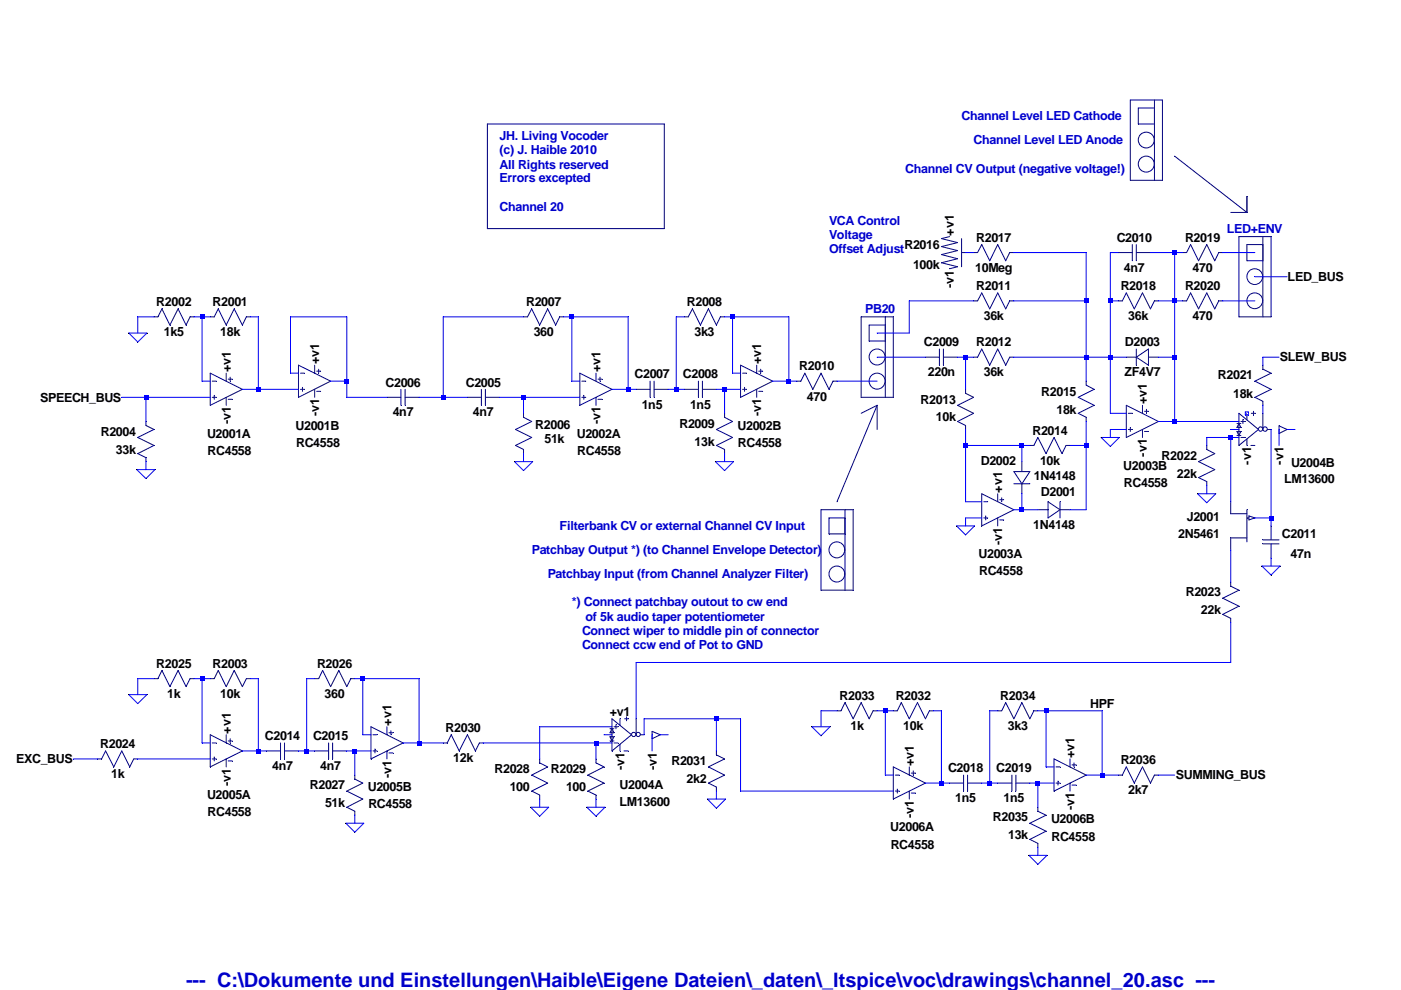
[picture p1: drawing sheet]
<svg xmlns="http://www.w3.org/2000/svg" width="297mm" height="210mm" viewBox="0 0 297 210" stroke-linecap="round" stroke-linejoin="round" font-family="sans-serif">
<defs><g id="words">
<text font-size="4.2" fill="#0000c8" x="39.5" y="209.2">--- C:\Dokumente und Einstellungen\Haible\Eigene Dateien\_daten\_ltspice\voc\drawings\channel_20.asc ---</text>
<g font-size="2.7" fill="#0000c8">
<text x="105.9" y="29.8">JH. Living Vocoder</text>
<text x="203.9" y="25.5">Channel Level LED Cathode</text>
<text x="105.9" y="32.7">(c) J. Haible 2010</text>
<text x="105.9" y="35.7">All Rights reserved</text>
<text x="206.4" y="30.6">Channel Level LED Anode</text>
<text x="105.9" y="38.7">Errors excepted</text>
<text x="191.9" y="36.6">Channel CV Output (negative voltage!)</text>
<text x="105.9" y="44.7">Channel 20</text>
<text x="175.8" y="47.6">VCA Control</text>
<text x="175.8" y="50.6">Voltage</text>
<text x="175.8" y="53.6">Offset Adjust</text>
<text x="260.1" y="49.4">LED+ENV</text>
<text x="183.4" y="66.4">PB20</text>
<text x="118.7" y="112.4">Filterbank CV or external Channel CV Input</text>
<text x="112.7" y="117.5">Patchbay Output *) (to Channel Envelope Detector)</text>
<text x="116.1" y="122.6">Patchbay Input (from Channel Analyzer Filter)</text>
<text x="121.2" y="128.6">*) Connect patchbay outout to cw end</text>
<text x="124.1" y="131.6">of 5k audio taper potentiometer</text>
<text x="123.4" y="134.5">Connect wiper to middle pin of connector</text>
<text x="123.4" y="137.5">Connect ccw end of Pot to GND</text>
</g>
<g font-size="2.7">
<text x="191.8" y="52.7">R2016</text>
<text x="202.3" y="50" transform="rotate(-90 202.3 50)">+v1</text>
<text x="207" y="51.3">R2017</text>
<text x="236.8" y="51.3">C2010</text>
<text x="251.2" y="51.3">R2019</text>
<text x="193.6" y="57">100k</text>
<text x="206.8" y="57.7">10Meg</text>
<text x="238.3" y="57.7">4n7</text>
<text x="252.9" y="57.7">470</text>
<text x="273" y="59.6">LED_BUS</text>
<text x="33.1" y="64.9">R2002</text>
<text x="45.1" y="64.9">R2001</text>
<text x="111.5" y="64.9">R2007</text>
<text x="145.6" y="64.9">R2008</text>
<text x="202.3" y="61" transform="rotate(-90 202.3 61)">-v1</text>
<text x="207" y="61.5">R2011</text>
<text x="237.6" y="61.5">R2018</text>
<text x="251.2" y="61.5">R2020</text>
<text x="34.8" y="71.3">1k5</text>
<text x="46.7" y="71.3">18k</text>
<text x="113.2" y="71.3">360</text>
<text x="147.2" y="71.3">3k3</text>
<text x="208.6" y="67.9">36k</text>
<text x="239.2" y="67.9">36k</text>
<text x="252.9" y="67.9">470</text>
<text x="67.6" y="77.2" transform="rotate(-90 67.6 77.2)">+v1</text>
<text x="161.4" y="77.2" transform="rotate(-90 161.4 77.2)">+v1</text>
<text x="195.9" y="73.4">C2009</text>
<text x="207" y="73.4">R2012</text>
<text x="238.5" y="73.4">D2003</text>
<text x="271.4" y="76.6">SLEW_BUS</text>
<text x="48.9" y="78.9" transform="rotate(-90 48.9 78.9)">+v1</text>
<text x="81.7" y="82">C2006</text>
<text x="98.8" y="82">C2005</text>
<text x="127.3" y="78.9" transform="rotate(-90 127.3 78.9)">+v1</text>
<text x="134.5" y="80.2">C2007</text>
<text x="144.8" y="80.2">C2008</text>
<text x="169.5" y="78.5">R2010</text>
<text x="196.7" y="79.8">220n</text>
<text x="208.6" y="79.8">36k</text>
<text x="220.8" y="83.9">R2015</text>
<text x="238.4" y="79.8">ZF4V7</text>
<text x="258.2" y="80.4">R2021</text>
<text x="8.5" y="85.1">SPEECH_BUS</text>
<text x="67.6" y="88.3" transform="rotate(-90 67.6 88.3)">-v1</text>
<text x="83.3" y="88.3">4n7</text>
<text x="100.3" y="88.3">4n7</text>
<text x="136.1" y="86.6">1n5</text>
<text x="146.3" y="86.6">1n5</text>
<text x="161.4" y="88.3" transform="rotate(-90 161.4 88.3)">-v1</text>
<text x="171.1" y="84.9">470</text>
<text x="195.2" y="85.6">R2013</text>
<text x="198.4" y="89.4">10k</text>
<text x="224" y="87.7">18k</text>
<text x="243.2" y="85.7" transform="rotate(-90 243.2 85.7)">+v1</text>
<text x="261.4" y="84.3">18k</text>
<text x="21.4" y="92.4">R2004</text>
<text x="43.9" y="92.8">U2001A</text>
<text x="48.9" y="90" transform="rotate(-90 48.9 90)">-v1</text>
<text x="62.7" y="91.1">U2001B</text>
<text x="62.8" y="94.7">RC4558</text>
<text x="113.5" y="91">R2006</text>
<text x="115.4" y="94">51k</text>
<text x="122.3" y="92.8">U2002A</text>
<text x="127.3" y="90" transform="rotate(-90 127.3 90)">-v1</text>
<text x="144.1" y="90.7">R2009</text>
<text x="147.3" y="94.5">13k</text>
<text x="156.4" y="91.1">U2002B</text>
<text x="156.5" y="94.7">RC4558</text>
<text x="218.9" y="92.2">R2014</text>
<text x="24.6" y="96.2">33k</text>
<text x="44" y="96.4">RC4558</text>
<text x="122.4" y="96.4">RC4558</text>
<text x="207.9" y="98.6">D2002</text>
<text x="219.2" y="101.7">1N4148</text>
<text x="220.5" y="98.6">10k</text>
<text x="238.2" y="99.6">U2003B</text>
<text x="243.2" y="96.8" transform="rotate(-90 243.2 96.8)">-v1</text>
<text x="246.3" y="97.5">R2022</text>
<text x="249.5" y="101.3">22k</text>
<text x="265.3" y="98.5" transform="rotate(-90 265.3 98.5)">-v1</text>
<text x="272.1" y="98.5" transform="rotate(-90 272.1 98.5)">-v1</text>
<text x="273.7" y="99.1">U2004B</text>
<text x="212.5" y="104.5" transform="rotate(-90 212.5 104.5)">+v1</text>
<text x="220.7" y="105.1">D2001</text>
<text x="238.3" y="103.3">RC4558</text>
<text x="272.2" y="102.5">LM13600</text>
<text x="219.1" y="112.2">1N4148</text>
<text x="251.6" y="110.4">J2001</text>
<text x="207.5" y="118.4">U2003A</text>
<text x="212.5" y="115.6" transform="rotate(-90 212.5 115.6)">-v1</text>
<text x="249.8" y="114">2N5461</text>
<text x="271.8" y="114">C2011</text>
<text x="273.6" y="118.4">47n</text>
<text x="207.6" y="122">RC4558</text>
<text x="251.4" y="126.4">R2023</text>
<text x="254.6" y="130.3">22k</text>
<text x="33.1" y="141.6">R2025</text>
<text x="45.1" y="141.6">R2003</text>
<text x="67.2" y="141.6">R2026</text>
<text x="35.5" y="148">1k</text>
<text x="46.7" y="148">10k</text>
<text x="68.8" y="148">360</text>
<text x="178" y="148.4">R2033</text>
<text x="189.9" y="148.4">R2032</text>
<text x="212.1" y="148.4">R2034</text>
<text x="48.9" y="155.6" transform="rotate(-90 48.9 155.6)">+v1</text>
<text x="83" y="153.9" transform="rotate(-90 83 153.9)">+v1</text>
<text x="94.5" y="155.2">R2030</text>
<text x="129.3" y="151.8">+v1</text>
<text x="180.3" y="154.8">1k</text>
<text x="191.5" y="154.8">10k</text>
<text x="213.7" y="154.8">3k3</text>
<text x="231.1" y="150.1">HPF</text>
<text x="3.4" y="161.8">EXC_BUS</text>
<text x="21.2" y="158.6">R2024</text>
<text x="56.2" y="156.9">C2014</text>
<text x="66.4" y="156.9">C2015</text>
<text x="96.1" y="161.6">12k</text>
<text x="227.8" y="160.7" transform="rotate(-90 227.8 160.7)">+v1</text>
<text x="23.6" y="165">1k</text>
<text x="48.9" y="166.7" transform="rotate(-90 48.9 166.7)">-v1</text>
<text x="57.7" y="163.3">4n7</text>
<text x="65.7" y="167.3">R2027</text>
<text x="67.9" y="163.3">4n7</text>
<text x="78" y="167.8">U2005B</text>
<text x="83" y="165" transform="rotate(-90 83 165)">-v1</text>
<text x="104.9" y="163.9">R2028</text>
<text x="108.1" y="167.8">100</text>
<text x="116.8" y="163.9">R2029</text>
<text x="120" y="167.8">100</text>
<text x="131.4" y="167.3">U2004A</text>
<text x="132.4" y="163.3" transform="rotate(-90 132.4 163.3)">-v1</text>
<text x="139.2" y="163.3" transform="rotate(-90 139.2 163.3)">-v1</text>
<text x="142.4" y="162.2">R2031</text>
<text x="145.6" y="166.1">2k2</text>
<text x="193.8" y="162.4" transform="rotate(-90 193.8 162.4)">+v1</text>
<text x="201" y="163.7">C2018</text>
<text x="211.2" y="163.7">C2019</text>
<text x="237.6" y="162">R2036</text>
<text x="249.3" y="165.2">SUMMING_BUS</text>
<text x="43.9" y="169.5">U2005A</text>
<text x="44" y="173.1">RC4558</text>
<text x="68.9" y="171.2">51k</text>
<text x="78.1" y="171.4">RC4558</text>
<text x="131.4" y="170.9">LM13600</text>
<text x="193.8" y="173.5" transform="rotate(-90 193.8 173.5)">-v1</text>
<text x="202.5" y="170.1">1n5</text>
<text x="212.8" y="170.1">1n5</text>
<text x="227.8" y="171.8" transform="rotate(-90 227.8 171.8)">-v1</text>
<text x="239.2" y="168.4">2k7</text>
<text x="188.8" y="176.3">U2006A</text>
<text x="188.8" y="179.9">RC4558</text>
<text x="210.5" y="174.2">R2035</text>
<text x="213.7" y="178">13k</text>
<text x="222.8" y="174.6">U2006B</text>
<text x="222.9" y="178.2">RC4558</text>
</g>
</g></defs>
<path d="M187.7 67.2v17" fill="none" stroke="#00007f" stroke-width=".21"/>
<path d="M267.8 50.2v17" fill="none" stroke="#00007f" stroke-width=".21"/>
<path d="M179.2 108.1v17" fill="none" stroke="#00007f" stroke-width=".21"/>
<path d="M186 85.9l-8.5 20.5" fill="none" stroke="#00007f" stroke-width=".21"/>
<path d="M186 85.9v5.2" fill="none" stroke="#00007f" stroke-width=".21"/>
<path d="M186 85.9l-3.4 1.7" fill="none" stroke="#00007f" stroke-width=".21"/>
<path d="M244.8 21.2v17" fill="none" stroke="#00007f" stroke-width=".21"/>
<path d="M249 33.1l15.4 11.9" fill="none" stroke="#00007f" stroke-width=".21"/>
<path d="M264.4 41.7v3.3" fill="none" stroke="#00007f" stroke-width=".21"/>
<path d="M264.4 41.7v3.3" fill="none" stroke="#00007f" stroke-width=".21"/>
<path d="M260.9 45h3.5" fill="none" stroke="#00007f" stroke-width=".21"/>
<path d="M182.6 84.2h6.8" fill="none" stroke="#00007f" stroke-width=".21"/>
<path d="M182.6 67.2v17" fill="none" stroke="#00007f" stroke-width=".21"/>
<path d="M182.6 67.2h6.8" fill="none" stroke="#00007f" stroke-width=".21"/>
<path d="M189.4 67.2v17" fill="none" stroke="#00007f" stroke-width=".21"/>
<path d="M184.3 72.3h3.4" fill="none" stroke="#00007f" stroke-width=".21"/>
<path d="M184.3 68.9v3.4" fill="none" stroke="#00007f" stroke-width=".21"/>
<path d="M184.3 68.9h3.4" fill="none" stroke="#00007f" stroke-width=".21"/>
<path d="M187.7 68.9v3.4" fill="none" stroke="#00007f" stroke-width=".21"/>
<path d="M262.7 67.2h6.8" fill="none" stroke="#00007f" stroke-width=".21"/>
<path d="M262.7 50.2v17" fill="none" stroke="#00007f" stroke-width=".21"/>
<path d="M262.7 50.2h6.8" fill="none" stroke="#00007f" stroke-width=".21"/>
<path d="M269.5 50.2v17" fill="none" stroke="#00007f" stroke-width=".21"/>
<path d="M264.4 55.3h3.4" fill="none" stroke="#00007f" stroke-width=".21"/>
<path d="M264.4 51.9v3.4" fill="none" stroke="#00007f" stroke-width=".21"/>
<path d="M264.4 51.9h3.4" fill="none" stroke="#00007f" stroke-width=".21"/>
<path d="M267.8 51.9v3.4" fill="none" stroke="#00007f" stroke-width=".21"/>
<path d="M174.1 125.1h6.8" fill="none" stroke="#00007f" stroke-width=".21"/>
<path d="M174.1 108.1v17" fill="none" stroke="#00007f" stroke-width=".21"/>
<path d="M174.1 108.1h6.8" fill="none" stroke="#00007f" stroke-width=".21"/>
<path d="M180.9 108.1v17" fill="none" stroke="#00007f" stroke-width=".21"/>
<path d="M175.8 113.2h3.4" fill="none" stroke="#00007f" stroke-width=".21"/>
<path d="M175.8 109.8v3.4" fill="none" stroke="#00007f" stroke-width=".21"/>
<path d="M175.8 109.8h3.4" fill="none" stroke="#00007f" stroke-width=".21"/>
<path d="M179.2 109.8v3.4" fill="none" stroke="#00007f" stroke-width=".21"/>
<path d="M239.6 38.2h6.9" fill="none" stroke="#00007f" stroke-width=".21"/>
<path d="M239.6 21.2v17" fill="none" stroke="#00007f" stroke-width=".21"/>
<path d="M239.6 21.2h6.9" fill="none" stroke="#00007f" stroke-width=".21"/>
<path d="M246.5 21.2v17" fill="none" stroke="#00007f" stroke-width=".21"/>
<path d="M241.3 26.3h3.5" fill="none" stroke="#00007f" stroke-width=".21"/>
<path d="M241.3 22.9v3.4" fill="none" stroke="#00007f" stroke-width=".21"/>
<path d="M241.3 22.9h3.5" fill="none" stroke="#00007f" stroke-width=".21"/>
<path d="M244.8 22.9v3.4" fill="none" stroke="#00007f" stroke-width=".21"/>
<path d="M103.3 48.5h37.5" fill="none" stroke="#00007f" stroke-width=".21"/>
<path d="M103.3 26.3v22.2" fill="none" stroke="#00007f" stroke-width=".21"/>
<path d="M103.3 26.3h37.5" fill="none" stroke="#00007f" stroke-width=".21"/>
<path d="M140.8 26.3v22.2" fill="none" stroke="#00007f" stroke-width=".21"/>
<g fill="none" stroke="#00007f" stroke-width=".21">
<path d="M44.6 79.1l6.8 3.4"/>
<circle cx="243" cy="34.8" r="1.7"/>
<circle cx="243" cy="29.7" r="1.69"/>
<circle cx="266" cy="58.6" r="1.68"/>
<circle cx="186" cy="75.7" r="1.7"/>
<circle cx="266" cy="63.8" r="1.68"/>
<circle cx="186" cy="80.8" r="1.7"/>
<circle cx="177.4" cy="116.6" r="1.69"/>
<circle cx="177.4" cy="121.7" r="1.69"/>
</g>
<path d="M51.4 82.5l-6.8 3.4" fill="none" stroke="#00007f" stroke-width=".21"/>
<path d="M44.6 79.1v6.8" fill="none" stroke="#00007f" stroke-width=".21"/>
<path d="M45 80.8h.8" fill="none" stroke="#00007f" stroke-width=".21"/>
<path d="M45 84.2h.8" fill="none" stroke="#00007f" stroke-width=".21"/>
<path d="M45.4 83.8v.9" fill="none" stroke="#00007f" stroke-width=".21"/>
<path d="M48 79.1v1.7" fill="none" stroke="#00007f" stroke-width=".21"/>
<path d="M48 84.2v1.7" fill="none" stroke="#00007f" stroke-width=".21"/>
<path d="M48.4 80.4h.8" fill="none" stroke="#00007f" stroke-width=".21"/>
<path d="M48.8 80v.8" fill="none" stroke="#00007f" stroke-width=".21"/>
<path d="M48.4 84.7h.8" fill="none" stroke="#00007f" stroke-width=".21"/>
<path d="M32.6 67.2h.9" fill="none" stroke="#00007f" stroke-width=".21"/>
<path d="M34.3 65.5l-.8 1.7" fill="none" stroke="#00007f" stroke-width=".21"/>
<path d="M34.3 65.5l1.7 3.4" fill="none" stroke="#00007f" stroke-width=".21"/>
<path d="M37.8 65.5l-1.8 3.4" fill="none" stroke="#00007f" stroke-width=".21"/>
<path d="M37.8 65.5l1.7 3.4" fill="none" stroke="#00007f" stroke-width=".21"/>
<path d="M40.3 67.2h.8" fill="none" stroke="#00007f" stroke-width=".21"/>
<path d="M40.3 67.2l-.8 1.7" fill="none" stroke="#00007f" stroke-width=".21"/>
<path d="M63.3 77.4l6.8 3.4" fill="none" stroke="#00007f" stroke-width=".21"/>
<path d="M70.1 80.8l-6.8 3.4" fill="none" stroke="#00007f" stroke-width=".21"/>
<path d="M63.3 77.4v6.8" fill="none" stroke="#00007f" stroke-width=".21"/>
<path d="M63.7 79.1h.9" fill="none" stroke="#00007f" stroke-width=".21"/>
<path d="M63.7 82.5h.9" fill="none" stroke="#00007f" stroke-width=".21"/>
<path d="M64.1 82.1v.9" fill="none" stroke="#00007f" stroke-width=".21"/>
<path d="M66.7 77.4v1.7" fill="none" stroke="#00007f" stroke-width=".21"/>
<path d="M66.7 82.5v1.7" fill="none" stroke="#00007f" stroke-width=".21"/>
<path d="M67.1 78.7h.9" fill="none" stroke="#00007f" stroke-width=".21"/>
<path d="M67.6 78.3v.8" fill="none" stroke="#00007f" stroke-width=".21"/>
<path d="M67.1 83h.9" fill="none" stroke="#00007f" stroke-width=".21"/>
<path d="M30.9 89.4v.8" fill="none" stroke="#00007f" stroke-width=".21"/>
<path d="M30.9 90.2l1.7 .9" fill="none" stroke="#00007f" stroke-width=".21"/>
<path d="M32.6 91.1l-3.4 1.7" fill="none" stroke="#00007f" stroke-width=".21"/>
<path d="M29.2 92.8l3.4 1.6" fill="none" stroke="#00007f" stroke-width=".21"/>
<path d="M32.6 94.4l-3.4 1.8" fill="none" stroke="#00007f" stroke-width=".21"/>
<path d="M30.9 97v.9" fill="none" stroke="#00007f" stroke-width=".21"/>
<path d="M29.2 96.2l1.7 .8" fill="none" stroke="#00007f" stroke-width=".21"/>
<path d="M99.1 84.2h3" fill="none" stroke="#00007f" stroke-width=".21"/>
<path d="M102.9 84.2h3" fill="none" stroke="#00007f" stroke-width=".21"/>
<path d="M102.9 82.5v3.4" fill="none" stroke="#00007f" stroke-width=".21"/>
<path d="M102.1 82.5v3.4" fill="none" stroke="#00007f" stroke-width=".21"/>
<path d="M82 84.2h3" fill="none" stroke="#00007f" stroke-width=".21"/>
<path d="M85.9 84.2h3" fill="none" stroke="#00007f" stroke-width=".21"/>
<path d="M85.9 82.5v3.4" fill="none" stroke="#00007f" stroke-width=".21"/>
<path d="M85 82.5v3.4" fill="none" stroke="#00007f" stroke-width=".21"/>
<path d="M122.9 79.1l6.8 3.4" fill="none" stroke="#00007f" stroke-width=".21"/>
<path d="M129.7 82.5l-6.8 3.4" fill="none" stroke="#00007f" stroke-width=".21"/>
<path d="M122.9 79.1v6.8" fill="none" stroke="#00007f" stroke-width=".21"/>
<path d="M123.4 80.8h.8" fill="none" stroke="#00007f" stroke-width=".21"/>
<path d="M123.4 84.2h.8" fill="none" stroke="#00007f" stroke-width=".21"/>
<path d="M123.8 83.8v.9" fill="none" stroke="#00007f" stroke-width=".21"/>
<path d="M126.4 79.1v1.7" fill="none" stroke="#00007f" stroke-width=".21"/>
<path d="M126.4 84.2v1.7" fill="none" stroke="#00007f" stroke-width=".21"/>
<path d="M126.8 80.4h.8" fill="none" stroke="#00007f" stroke-width=".21"/>
<path d="M127.2 80v.8" fill="none" stroke="#00007f" stroke-width=".21"/>
<path d="M126.8 84.7h.8" fill="none" stroke="#00007f" stroke-width=".21"/>
<path d="M111 67.2h.8" fill="none" stroke="#00007f" stroke-width=".21"/>
<path d="M112.7 65.5l-.9 1.7" fill="none" stroke="#00007f" stroke-width=".21"/>
<path d="M112.7 65.5l1.7 3.4" fill="none" stroke="#00007f" stroke-width=".21"/>
<path d="M116.1 65.5l-1.7 3.4" fill="none" stroke="#00007f" stroke-width=".21"/>
<path d="M116.1 65.5l1.7 3.4" fill="none" stroke="#00007f" stroke-width=".21"/>
<path d="M118.7 67.2h.8" fill="none" stroke="#00007f" stroke-width=".21"/>
<path d="M118.7 67.2l-.9 1.7" fill="none" stroke="#00007f" stroke-width=".21"/>
<path d="M134.9 82.5h2.9" fill="none" stroke="#00007f" stroke-width=".21"/>
<path d="M138.7 82.5h3" fill="none" stroke="#00007f" stroke-width=".21"/>
<path d="M138.7 80.8v3.4" fill="none" stroke="#00007f" stroke-width=".21"/>
<path d="M137.8 80.8v3.4" fill="none" stroke="#00007f" stroke-width=".21"/>
<path d="M145.1 82.5h3" fill="none" stroke="#00007f" stroke-width=".21"/>
<path d="M148.9 82.5h3" fill="none" stroke="#00007f" stroke-width=".21"/>
<path d="M148.9 80.8v3.4" fill="none" stroke="#00007f" stroke-width=".21"/>
<path d="M148.1 80.8v3.4" fill="none" stroke="#00007f" stroke-width=".21"/>
<path d="M157 77.4l6.8 3.4" fill="none" stroke="#00007f" stroke-width=".21"/>
<path d="M163.8 80.8l-6.8 3.4" fill="none" stroke="#00007f" stroke-width=".21"/>
<path d="M157 77.4v6.8" fill="none" stroke="#00007f" stroke-width=".21"/>
<path d="M157.4 79.1h.9" fill="none" stroke="#00007f" stroke-width=".21"/>
<path d="M157.4 82.5h.9" fill="none" stroke="#00007f" stroke-width=".21"/>
<path d="M157.9 82.1v.9" fill="none" stroke="#00007f" stroke-width=".21"/>
<path d="M160.4 77.4v1.7" fill="none" stroke="#00007f" stroke-width=".21"/>
<path d="M160.4 82.5v1.7" fill="none" stroke="#00007f" stroke-width=".21"/>
<path d="M160.9 78.7h.8" fill="none" stroke="#00007f" stroke-width=".21"/>
<path d="M161.3 78.3v.8" fill="none" stroke="#00007f" stroke-width=".21"/>
<path d="M160.9 83h.8" fill="none" stroke="#00007f" stroke-width=".21"/>
<path d="M153.6 87.6v.9" fill="none" stroke="#00007f" stroke-width=".21"/>
<path d="M153.6 88.5l1.7 .9" fill="none" stroke="#00007f" stroke-width=".21"/>
<path d="M155.3 89.4l-3.4 1.7" fill="none" stroke="#00007f" stroke-width=".21"/>
<path d="M151.9 91.1l3.4 1.7" fill="none" stroke="#00007f" stroke-width=".21"/>
<path d="M155.3 92.8l-3.4 1.6" fill="none" stroke="#00007f" stroke-width=".21"/>
<path d="M153.6 95.3v.9" fill="none" stroke="#00007f" stroke-width=".21"/>
<path d="M151.9 94.4l1.7 .9" fill="none" stroke="#00007f" stroke-width=".21"/>
<path d="M145.1 67.2h.8" fill="none" stroke="#00007f" stroke-width=".21"/>
<path d="M146.8 65.5l-.9 1.7" fill="none" stroke="#00007f" stroke-width=".21"/>
<path d="M146.8 65.5l1.7 3.4" fill="none" stroke="#00007f" stroke-width=".21"/>
<path d="M150.2 65.5l-1.7 3.4" fill="none" stroke="#00007f" stroke-width=".21"/>
<path d="M150.2 65.5l1.7 3.4" fill="none" stroke="#00007f" stroke-width=".21"/>
<path d="M152.7 67.2h.9" fill="none" stroke="#00007f" stroke-width=".21"/>
<path d="M152.7 67.2l-.8 1.7" fill="none" stroke="#00007f" stroke-width=".21"/>
<path d="M111 87.6v.9" fill="none" stroke="#00007f" stroke-width=".21"/>
<path d="M111 88.5l1.7 .9" fill="none" stroke="#00007f" stroke-width=".21"/>
<path d="M112.7 89.4l-3.4 1.7" fill="none" stroke="#00007f" stroke-width=".21"/>
<path d="M109.3 91.1l3.4 1.7" fill="none" stroke="#00007f" stroke-width=".21"/>
<path d="M112.7 92.8l-3.4 1.6" fill="none" stroke="#00007f" stroke-width=".21"/>
<path d="M111 95.3v.9" fill="none" stroke="#00007f" stroke-width=".21"/>
<path d="M109.3 94.4l1.7 .9" fill="none" stroke="#00007f" stroke-width=".21"/>
<path d="M168.9 80.8h.9" fill="none" stroke="#00007f" stroke-width=".21"/>
<path d="M170.6 79.1l-.8 1.7" fill="none" stroke="#00007f" stroke-width=".21"/>
<path d="M170.6 79.1l1.7 3.4" fill="none" stroke="#00007f" stroke-width=".21"/>
<path d="M174.1 79.1l-1.8 3.4" fill="none" stroke="#00007f" stroke-width=".21"/>
<path d="M174.1 79.1l1.7 3.4" fill="none" stroke="#00007f" stroke-width=".21"/>
<path d="M176.6 80.8h.9" fill="none" stroke="#00007f" stroke-width=".21"/>
<path d="M176.6 80.8l-.8 1.7" fill="none" stroke="#00007f" stroke-width=".21"/>
<path d="M196.2 75.7h3" fill="none" stroke="#00007f" stroke-width=".21"/>
<path d="M200 75.7h3" fill="none" stroke="#00007f" stroke-width=".21"/>
<path d="M200 74v3.4" fill="none" stroke="#00007f" stroke-width=".21"/>
<path d="M199.2 74v3.4" fill="none" stroke="#00007f" stroke-width=".21"/>
<path d="M206.4 75.7h.9" fill="none" stroke="#00007f" stroke-width=".21"/>
<path d="M208.1 74l-.8 1.7" fill="none" stroke="#00007f" stroke-width=".21"/>
<path d="M208.1 74l1.7 3.4" fill="none" stroke="#00007f" stroke-width=".21"/>
<path d="M211.5 74l-1.7 3.4" fill="none" stroke="#00007f" stroke-width=".21"/>
<path d="M211.5 74l1.7 3.4" fill="none" stroke="#00007f" stroke-width=".21"/>
<path d="M214.1 75.7h.9" fill="none" stroke="#00007f" stroke-width=".21"/>
<path d="M214.1 75.7l-.9 1.7" fill="none" stroke="#00007f" stroke-width=".21"/>
<path d="M206.4 63.8h.9" fill="none" stroke="#00007f" stroke-width=".21"/>
<path d="M208.1 62.1l-.8 1.7" fill="none" stroke="#00007f" stroke-width=".21"/>
<path d="M208.1 62.1l1.7 3.4" fill="none" stroke="#00007f" stroke-width=".21"/>
<path d="M211.5 62.1l-1.7 3.4" fill="none" stroke="#00007f" stroke-width=".21"/>
<path d="M211.5 62.1l1.7 3.4" fill="none" stroke="#00007f" stroke-width=".21"/>
<path d="M214.1 63.8h.9" fill="none" stroke="#00007f" stroke-width=".21"/>
<path d="M214.1 63.8l-.9 1.7" fill="none" stroke="#00007f" stroke-width=".21"/>
<path d="M208.1 104.7l6.9 3.4" fill="none" stroke="#00007f" stroke-width=".21"/>
<path d="M215 108.1l-6.9 3.4" fill="none" stroke="#00007f" stroke-width=".21"/>
<path d="M208.1 104.7v6.8" fill="none" stroke="#00007f" stroke-width=".21"/>
<path d="M208.6 106.4h.8" fill="none" stroke="#00007f" stroke-width=".21"/>
<path d="M208.6 109.8h.8" fill="none" stroke="#00007f" stroke-width=".21"/>
<path d="M209 109.4v.8" fill="none" stroke="#00007f" stroke-width=".21"/>
<path d="M211.5 104.7v1.7" fill="none" stroke="#00007f" stroke-width=".21"/>
<path d="M211.5 109.8v1.7" fill="none" stroke="#00007f" stroke-width=".21"/>
<path d="M212 106h.8" fill="none" stroke="#00007f" stroke-width=".21"/>
<path d="M212.4 105.5v.9" fill="none" stroke="#00007f" stroke-width=".21"/>
<path d="M212 110.2h.8" fill="none" stroke="#00007f" stroke-width=".21"/>
<path d="M204.7 82.5v.9" fill="none" stroke="#00007f" stroke-width=".21"/>
<path d="M204.7 83.4l1.7 .8" fill="none" stroke="#00007f" stroke-width=".21"/>
<path d="M206.4 84.2l-3.4 1.7" fill="none" stroke="#00007f" stroke-width=".21"/>
<path d="M203 85.9l3.4 1.7" fill="none" stroke="#00007f" stroke-width=".21"/>
<path d="M206.4 87.6l-3.4 1.8" fill="none" stroke="#00007f" stroke-width=".21"/>
<path d="M204.7 90.2v.9" fill="none" stroke="#00007f" stroke-width=".21"/>
<path d="M203 89.4l1.7 .8" fill="none" stroke="#00007f" stroke-width=".21"/>
<path d="M218.4 94.4h.8" fill="none" stroke="#00007f" stroke-width=".21"/>
<path d="M220 92.8l-.8 1.6" fill="none" stroke="#00007f" stroke-width=".21"/>
<path d="M220 92.8l1.8 3.4" fill="none" stroke="#00007f" stroke-width=".21"/>
<path d="M223.5 92.8l-1.7 3.4" fill="none" stroke="#00007f" stroke-width=".21"/>
<path d="M223.5 92.8l1.7 3.4" fill="none" stroke="#00007f" stroke-width=".21"/>
<path d="M226 94.4h.9" fill="none" stroke="#00007f" stroke-width=".21"/>
<path d="M226 94.4l-.8 1.8" fill="none" stroke="#00007f" stroke-width=".21"/>
<path d="M224.7 106.4v3.4" fill="none" stroke="#00007f" stroke-width=".21"/>
<path d="M222.2 106.4v3.4" fill="none" stroke="#00007f" stroke-width=".21"/>
<path d="M222.2 106.4l2.5 1.7" fill="none" stroke="#00007f" stroke-width=".21"/>
<path d="M224.7 108.1l-2.5 1.7" fill="none" stroke="#00007f" stroke-width=".21"/>
<path d="M220 108.1h2.2" fill="none" stroke="#00007f" stroke-width=".21"/>
<path d="M224.7 108.1h2.2" fill="none" stroke="#00007f" stroke-width=".21"/>
<path d="M215 102.6h3.4" fill="none" stroke="#00007f" stroke-width=".21"/>
<path d="M215 100h3.4" fill="none" stroke="#00007f" stroke-width=".21"/>
<path d="M218.4 100l-1.7 2.6" fill="none" stroke="#00007f" stroke-width=".21"/>
<path d="M215 100l1.7 2.6" fill="none" stroke="#00007f" stroke-width=".21"/>
<path d="M216.7 97.9v2.1" fill="none" stroke="#00007f" stroke-width=".21"/>
<path d="M216.7 102.6v2.1" fill="none" stroke="#00007f" stroke-width=".21"/>
<path d="M230.3 80.8v.9" fill="none" stroke="#00007f" stroke-width=".21"/>
<path d="M230.3 81.7l1.7 .8" fill="none" stroke="#00007f" stroke-width=".21"/>
<path d="M232 82.5l-3.4 1.7" fill="none" stroke="#00007f" stroke-width=".21"/>
<path d="M228.6 84.2l3.4 1.7" fill="none" stroke="#00007f" stroke-width=".21"/>
<path d="M232 85.9l-3.4 1.7" fill="none" stroke="#00007f" stroke-width=".21"/>
<path d="M230.3 88.5v.9" fill="none" stroke="#00007f" stroke-width=".21"/>
<path d="M228.6 87.6l1.7 .9" fill="none" stroke="#00007f" stroke-width=".21"/>
<path d="M201.3 50.2l-1.7 .4" fill="none" stroke="#00007f" stroke-width=".21"/>
<path d="M199.6 50.6l3.4 .8" fill="none" stroke="#00007f" stroke-width=".21"/>
<path d="M203 51.4l-3.4 .9" fill="none" stroke="#00007f" stroke-width=".21"/>
<path d="M199.6 52.3l3.4 .8" fill="none" stroke="#00007f" stroke-width=".21"/>
<path d="M203 53.1l-3.4 .9" fill="none" stroke="#00007f" stroke-width=".21"/>
<path d="M199.6 54l3.4 .9" fill="none" stroke="#00007f" stroke-width=".21"/>
<path d="M203 54.9l-3.4 .8" fill="none" stroke="#00007f" stroke-width=".21"/>
<path d="M199.6 55.7l3.4 .9" fill="none" stroke="#00007f" stroke-width=".21"/>
<path d="M203 56.6l-1.7 .4" fill="none" stroke="#00007f" stroke-width=".21"/>
<path d="M203.9 53.6h.8" fill="none" stroke="#00007f" stroke-width=".21"/>
<path d="M203.9 50.6v6" fill="none" stroke="#00007f" stroke-width=".21"/>
<path d="M206.4 53.6h.9" fill="none" stroke="#00007f" stroke-width=".21"/>
<path d="M208.1 51.9l-.8 1.7" fill="none" stroke="#00007f" stroke-width=".21"/>
<path d="M208.1 51.9l1.7 3.4" fill="none" stroke="#00007f" stroke-width=".21"/>
<path d="M211.5 51.9l-1.7 3.4" fill="none" stroke="#00007f" stroke-width=".21"/>
<path d="M211.5 51.9l1.7 3.4" fill="none" stroke="#00007f" stroke-width=".21"/>
<path d="M214.1 53.6h.9" fill="none" stroke="#00007f" stroke-width=".21"/>
<path d="M214.1 53.6l-.9 1.7" fill="none" stroke="#00007f" stroke-width=".21"/>
<path d="M238.8 85.9l6.8 3.5" fill="none" stroke="#00007f" stroke-width=".21"/>
<path d="M245.6 89.4l-6.8 3.4" fill="none" stroke="#00007f" stroke-width=".21"/>
<path d="M238.8 85.9v6.9" fill="none" stroke="#00007f" stroke-width=".21"/>
<path d="M239.2 87.6h.9" fill="none" stroke="#00007f" stroke-width=".21"/>
<path d="M239.2 91.1h.9" fill="none" stroke="#00007f" stroke-width=".21"/>
<path d="M239.6 90.6v.9" fill="none" stroke="#00007f" stroke-width=".21"/>
<path d="M242.2 85.9v1.7" fill="none" stroke="#00007f" stroke-width=".21"/>
<path d="M242.2 91.1v1.7" fill="none" stroke="#00007f" stroke-width=".21"/>
<path d="M242.7 87.2h.8" fill="none" stroke="#00007f" stroke-width=".21"/>
<path d="M243.1 86.8v.8" fill="none" stroke="#00007f" stroke-width=".21"/>
<path d="M242.7 91.5h.8" fill="none" stroke="#00007f" stroke-width=".21"/>
<path d="M237.1 63.8h.9" fill="none" stroke="#00007f" stroke-width=".21"/>
<path d="M238.8 62.1l-.8 1.7" fill="none" stroke="#00007f" stroke-width=".21"/>
<path d="M238.8 62.1l1.7 3.4" fill="none" stroke="#00007f" stroke-width=".21"/>
<path d="M242.2 62.1l-1.7 3.4" fill="none" stroke="#00007f" stroke-width=".21"/>
<path d="M242.2 62.1l1.7 3.4" fill="none" stroke="#00007f" stroke-width=".21"/>
<path d="M244.8 63.8h.8" fill="none" stroke="#00007f" stroke-width=".21"/>
<path d="M244.8 63.8l-.9 1.7" fill="none" stroke="#00007f" stroke-width=".21"/>
<path d="M240.9 74v3.4" fill="none" stroke="#00007f" stroke-width=".21"/>
<path d="M243.5 74v3.4" fill="none" stroke="#00007f" stroke-width=".21"/>
<path d="M240.9 75.7l2.6 1.7" fill="none" stroke="#00007f" stroke-width=".21"/>
<path d="M243.5 74l-2.6 1.7" fill="none" stroke="#00007f" stroke-width=".21"/>
<path d="M243.5 75.7h2.1" fill="none" stroke="#00007f" stroke-width=".21"/>
<path d="M238.8 75.7h2.1" fill="none" stroke="#00007f" stroke-width=".21"/>
<path d="M237.1 53.6h3" fill="none" stroke="#00007f" stroke-width=".21"/>
<path d="M240.9 53.6h3" fill="none" stroke="#00007f" stroke-width=".21"/>
<path d="M240.9 51.9v3.4" fill="none" stroke="#00007f" stroke-width=".21"/>
<path d="M240.1 51.9v3.4" fill="none" stroke="#00007f" stroke-width=".21"/>
<path d="M250.7 53.6h.9" fill="none" stroke="#00007f" stroke-width=".21"/>
<path d="M252.4 51.9l-.8 1.7" fill="none" stroke="#00007f" stroke-width=".21"/>
<path d="M252.4 51.9l1.7 3.4" fill="none" stroke="#00007f" stroke-width=".21"/>
<path d="M255.9 51.9l-1.8 3.4" fill="none" stroke="#00007f" stroke-width=".21"/>
<path d="M255.9 51.9l1.7 3.4" fill="none" stroke="#00007f" stroke-width=".21"/>
<path d="M258.4 53.6h.8" fill="none" stroke="#00007f" stroke-width=".21"/>
<path d="M258.4 53.6l-.8 1.7" fill="none" stroke="#00007f" stroke-width=".21"/>
<path d="M250.7 63.8h.9" fill="none" stroke="#00007f" stroke-width=".21"/>
<path d="M252.4 62.1l-.8 1.7" fill="none" stroke="#00007f" stroke-width=".21"/>
<path d="M252.4 62.1l1.7 3.4" fill="none" stroke="#00007f" stroke-width=".21"/>
<path d="M255.9 62.1l-1.8 3.4" fill="none" stroke="#00007f" stroke-width=".21"/>
<path d="M255.9 62.1l1.7 3.4" fill="none" stroke="#00007f" stroke-width=".21"/>
<path d="M258.4 63.8h.8" fill="none" stroke="#00007f" stroke-width=".21"/>
<path d="M258.4 63.8l-.8 1.7" fill="none" stroke="#00007f" stroke-width=".21"/>
<path d="M262.7 87.6l4.1 3.5" fill="none" stroke="#00007f" stroke-width=".21"/>
<path d="M266.8 91.1l-4.1 3.3" fill="none" stroke="#00007f" stroke-width=".21"/>
<path d="M262.7 87.6v6.8" fill="none" stroke="#00007f" stroke-width=".21"/>
<path d="M263.1 89.4h.8" fill="none" stroke="#00007f" stroke-width=".21"/>
<path d="M263.1 92.8h.8" fill="none" stroke="#00007f" stroke-width=".21"/>
<path d="M263.5 88.9v.9" fill="none" stroke="#00007f" stroke-width=".21"/>
<path d="M265.3 87.6h.9" fill="none" stroke="#00007f" stroke-width=".21"/>
<path d="M265.8 87.2v.9" fill="none" stroke="#00007f" stroke-width=".21"/>
<path d="M265.2 94.4h.9" fill="none" stroke="#00007f" stroke-width=".21"/>
<path d="M264.4 87.6v1.4" fill="none" stroke="#00007f" stroke-width=".21"/>
<path d="M264.4 93.1v1.3" fill="none" stroke="#00007f" stroke-width=".21"/>
<path d="M267.8 87.6v3.3" fill="none" stroke="#00007f" stroke-width=".21"/>
<path d="M268.7 91.1h.8" fill="none" stroke="#00007f" stroke-width=".21"/>
<path d="M262.3 89.8h.8" fill="none" stroke="#00007f" stroke-width=".21"/>
<path d="M262.3 92.3h.8" fill="none" stroke="#00007f" stroke-width=".21"/>
<path d="M262.7 89.8l-.4 .8" fill="none" stroke="#00007f" stroke-width=".21"/>
<path d="M262.3 90.6h.8" fill="none" stroke="#00007f" stroke-width=".21"/>
<path d="M262.7 89.8l.4 .8" fill="none" stroke="#00007f" stroke-width=".21"/>
<path d="M262.3 91.5l.4 .8" fill="none" stroke="#00007f" stroke-width=".21"/>
<path d="M262.3 91.5h.8" fill="none" stroke="#00007f" stroke-width=".21"/>
<path d="M263.1 91.5l-.4 .8" fill="none" stroke="#00007f" stroke-width=".21"/>
<path d="M271.2 90.3v1.6" fill="none" stroke="#00007f" stroke-width=".21"/>
<path d="M272.9 91.1l-1.7 .8" fill="none" stroke="#00007f" stroke-width=".21"/>
<path d="M271.2 90.3l1.7 .8" fill="none" stroke="#00007f" stroke-width=".21"/>
<g fill="none" stroke="#00007f" stroke-width=".21">
<circle cx="267.2" cy="91" r=".46"/>
<circle cx="268.2" cy="91" r=".47"/>
</g>
<path d="M264 87.3h.7" fill="none" stroke="#00f" stroke-width=".21"/>
<path d="M264.7 87.3v.7" fill="none" stroke="#00f" stroke-width=".21"/>
<path d="M264 88h.7" fill="none" stroke="#00f" stroke-width=".21"/>
<path d="M264 87.3v.7" fill="none" stroke="#00f" stroke-width=".21"/>
<path d="M267.8 77.4v.9" fill="none" stroke="#00007f" stroke-width=".21"/>
<path d="M267.8 78.3l1.7 .8" fill="none" stroke="#00007f" stroke-width=".21"/>
<path d="M269.5 79.1l-3.4 1.7" fill="none" stroke="#00007f" stroke-width=".21"/>
<path d="M266.1 80.8l3.4 1.7" fill="none" stroke="#00007f" stroke-width=".21"/>
<path d="M269.5 82.5l-3.4 1.7" fill="none" stroke="#00007f" stroke-width=".21"/>
<path d="M267.8 85.1v.8" fill="none" stroke="#00007f" stroke-width=".21"/>
<path d="M266.1 84.2l1.7 .9" fill="none" stroke="#00007f" stroke-width=".21"/>
<path d="M269.5 111.5v3" fill="none" stroke="#00007f" stroke-width=".21"/>
<path d="M269.5 115.3v3" fill="none" stroke="#00007f" stroke-width=".21"/>
<path d="M267.8 115.3h3.4" fill="none" stroke="#00007f" stroke-width=".21"/>
<path d="M267.8 114.5h3.4" fill="none" stroke="#00007f" stroke-width=".21"/>
<path d="M264.4 108.1v6.8" fill="none" stroke="#00007f" stroke-width=".21"/>
<path d="M260.9 106.4v2.5" fill="none" stroke="#00007f" stroke-width=".21"/>
<path d="M260.9 108.9h3.5" fill="none" stroke="#00007f" stroke-width=".21"/>
<path d="M260.9 114v2.6" fill="none" stroke="#00007f" stroke-width=".21"/>
<path d="M260.9 114h3.5" fill="none" stroke="#00007f" stroke-width=".21"/>
<path d="M264.4 109.8h.4" fill="none" stroke="#00007f" stroke-width=".21"/>
<path d="M264.8 109.4l1.3 .4" fill="none" stroke="#00007f" stroke-width=".21"/>
<path d="M266.1 109.8l-1.3 .4" fill="none" stroke="#00007f" stroke-width=".21"/>
<path d="M264.8 109.4v.8" fill="none" stroke="#00007f" stroke-width=".21"/>
<path d="M255.9 94.4v.9" fill="none" stroke="#00007f" stroke-width=".21"/>
<path d="M255.9 95.3l1.7 .9" fill="none" stroke="#00007f" stroke-width=".21"/>
<path d="M257.6 96.2l-3.5 1.7" fill="none" stroke="#00007f" stroke-width=".21"/>
<path d="M254.1 97.9l3.5 1.7" fill="none" stroke="#00007f" stroke-width=".21"/>
<path d="M257.6 99.6l-3.5 1.7" fill="none" stroke="#00007f" stroke-width=".21"/>
<path d="M255.9 102.1v.9" fill="none" stroke="#00007f" stroke-width=".21"/>
<path d="M254.1 101.3l1.8 .8" fill="none" stroke="#00007f" stroke-width=".21"/>
<path d="M260.9 123.4v.9" fill="none" stroke="#00007f" stroke-width=".21"/>
<path d="M260.9 124.3l1.8 .8" fill="none" stroke="#00007f" stroke-width=".21"/>
<path d="M262.7 125.1l-3.5 1.7" fill="none" stroke="#00007f" stroke-width=".21"/>
<path d="M259.2 126.8l3.5 1.7" fill="none" stroke="#00007f" stroke-width=".21"/>
<path d="M262.7 128.5l-3.5 1.8" fill="none" stroke="#00007f" stroke-width=".21"/>
<path d="M260.9 131.1v.9" fill="none" stroke="#00007f" stroke-width=".21"/>
<path d="M259.2 130.3l1.7 .8" fill="none" stroke="#00007f" stroke-width=".21"/>
<path d="M20.7 160.9h.8" fill="none" stroke="#00007f" stroke-width=".21"/>
<path d="M22.4 159.2l-.9 1.7" fill="none" stroke="#00007f" stroke-width=".21"/>
<path d="M22.4 159.2l1.7 3.4" fill="none" stroke="#00007f" stroke-width=".21"/>
<path d="M25.8 159.2l-1.7 3.4" fill="none" stroke="#00007f" stroke-width=".21"/>
<path d="M25.8 159.2l1.7 3.4" fill="none" stroke="#00007f" stroke-width=".21"/>
<path d="M28.4 160.9h.8" fill="none" stroke="#00007f" stroke-width=".21"/>
<path d="M28.4 160.9l-.9 1.7" fill="none" stroke="#00007f" stroke-width=".21"/>
<path d="M44.6 155.8l6.8 3.4" fill="none" stroke="#00007f" stroke-width=".21"/>
<path d="M51.4 159.2l-6.8 3.4" fill="none" stroke="#00007f" stroke-width=".21"/>
<path d="M44.6 155.8v6.8" fill="none" stroke="#00007f" stroke-width=".21"/>
<path d="M45 157.5h.8" fill="none" stroke="#00007f" stroke-width=".21"/>
<path d="M45 160.9h.8" fill="none" stroke="#00007f" stroke-width=".21"/>
<path d="M45.4 160.5v.8" fill="none" stroke="#00007f" stroke-width=".21"/>
<path d="M48 155.8v1.7" fill="none" stroke="#00007f" stroke-width=".21"/>
<path d="M48 160.9v1.7" fill="none" stroke="#00007f" stroke-width=".21"/>
<path d="M48.4 157.1h.8" fill="none" stroke="#00007f" stroke-width=".21"/>
<path d="M48.8 156.6v.9" fill="none" stroke="#00007f" stroke-width=".21"/>
<path d="M48.4 161.3h.8" fill="none" stroke="#00007f" stroke-width=".21"/>
<path d="M32.6 143.9h.9" fill="none" stroke="#00007f" stroke-width=".21"/>
<path d="M34.3 142.2l-.8 1.7" fill="none" stroke="#00007f" stroke-width=".21"/>
<path d="M34.3 142.2l1.7 3.4" fill="none" stroke="#00007f" stroke-width=".21"/>
<path d="M37.8 142.2l-1.8 3.4" fill="none" stroke="#00007f" stroke-width=".21"/>
<path d="M37.8 142.2l1.7 3.4" fill="none" stroke="#00007f" stroke-width=".21"/>
<path d="M40.3 143.9h.8" fill="none" stroke="#00007f" stroke-width=".21"/>
<path d="M40.3 143.9l-.8 1.7" fill="none" stroke="#00007f" stroke-width=".21"/>
<path d="M56.5 159.2h3" fill="none" stroke="#00007f" stroke-width=".21"/>
<path d="M60.3 159.2h3" fill="none" stroke="#00007f" stroke-width=".21"/>
<path d="M60.3 157.5v3.4" fill="none" stroke="#00007f" stroke-width=".21"/>
<path d="M59.5 157.5v3.4" fill="none" stroke="#00007f" stroke-width=".21"/>
<path d="M66.7 159.2h3" fill="none" stroke="#00007f" stroke-width=".21"/>
<path d="M70.5 159.2h3" fill="none" stroke="#00007f" stroke-width=".21"/>
<path d="M70.5 157.5v3.4" fill="none" stroke="#00007f" stroke-width=".21"/>
<path d="M69.7 157.5v3.4" fill="none" stroke="#00007f" stroke-width=".21"/>
<path d="M78.7 154.1l6.8 3.4" fill="none" stroke="#00007f" stroke-width=".21"/>
<path d="M85.5 157.5l-6.8 3.4" fill="none" stroke="#00007f" stroke-width=".21"/>
<path d="M78.7 154.1v6.8" fill="none" stroke="#00007f" stroke-width=".21"/>
<path d="M79.1 155.8h.8" fill="none" stroke="#00007f" stroke-width=".21"/>
<path d="M79.1 159.2h.8" fill="none" stroke="#00007f" stroke-width=".21"/>
<path d="M79.5 158.8v.8" fill="none" stroke="#00007f" stroke-width=".21"/>
<path d="M82 154.1v1.7" fill="none" stroke="#00007f" stroke-width=".21"/>
<path d="M82 159.2v1.7" fill="none" stroke="#00007f" stroke-width=".21"/>
<path d="M82.5 155.4h.8" fill="none" stroke="#00007f" stroke-width=".21"/>
<path d="M82.9 154.9v.9" fill="none" stroke="#00007f" stroke-width=".21"/>
<path d="M82.5 159.6h.8" fill="none" stroke="#00007f" stroke-width=".21"/>
<path d="M75.2 164.3v.9" fill="none" stroke="#00007f" stroke-width=".21"/>
<path d="M75.2 165.2l1.7 .8" fill="none" stroke="#00007f" stroke-width=".21"/>
<path d="M76.9 166l-3.4 1.7" fill="none" stroke="#00007f" stroke-width=".21"/>
<path d="M73.5 167.7l3.4 1.7" fill="none" stroke="#00007f" stroke-width=".21"/>
<path d="M76.9 169.4l-3.4 1.8" fill="none" stroke="#00007f" stroke-width=".21"/>
<path d="M75.2 172v.8" fill="none" stroke="#00007f" stroke-width=".21"/>
<path d="M73.5 171.2l1.7 .8" fill="none" stroke="#00007f" stroke-width=".21"/>
<path d="M66.7 143.9h.9" fill="none" stroke="#00007f" stroke-width=".21"/>
<path d="M68.4 142.2l-.8 1.7" fill="none" stroke="#00007f" stroke-width=".21"/>
<path d="M68.4 142.2l1.7 3.4" fill="none" stroke="#00007f" stroke-width=".21"/>
<path d="M71.8 142.2l-1.7 3.4" fill="none" stroke="#00007f" stroke-width=".21"/>
<path d="M71.8 142.2l1.7 3.4" fill="none" stroke="#00007f" stroke-width=".21"/>
<path d="M74.4 143.9h.8" fill="none" stroke="#00007f" stroke-width=".21"/>
<path d="M74.4 143.9l-.9 1.7" fill="none" stroke="#00007f" stroke-width=".21"/>
<path d="M129.7 152.4l4.2 3.4" fill="none" stroke="#00007f" stroke-width=".21"/>
<path d="M133.9 155.8l-4.2 3.4" fill="none" stroke="#00007f" stroke-width=".21"/>
<path d="M129.7 152.4v6.8" fill="none" stroke="#00007f" stroke-width=".21"/>
<path d="M130.2 154.1h.8" fill="none" stroke="#00007f" stroke-width=".21"/>
<path d="M130.2 157.5h.8" fill="none" stroke="#00007f" stroke-width=".21"/>
<path d="M130.6 153.7v.8" fill="none" stroke="#00007f" stroke-width=".21"/>
<path d="M132.4 152.4h.9" fill="none" stroke="#00007f" stroke-width=".21"/>
<path d="M132.8 152v.8" fill="none" stroke="#00007f" stroke-width=".21"/>
<path d="M132.3 159.2h.9" fill="none" stroke="#00007f" stroke-width=".21"/>
<path d="M131.4 152.4v1.4" fill="none" stroke="#00007f" stroke-width=".21"/>
<path d="M131.4 157.8v1.4" fill="none" stroke="#00007f" stroke-width=".21"/>
<path d="M134.9 152.4v3.3" fill="none" stroke="#00007f" stroke-width=".21"/>
<path d="M135.8 155.8h.8" fill="none" stroke="#00007f" stroke-width=".21"/>
<path d="M129.3 154.5h.9" fill="none" stroke="#00007f" stroke-width=".21"/>
<path d="M129.3 157.1h.9" fill="none" stroke="#00007f" stroke-width=".21"/>
<path d="M129.7 154.5l-.4 .9" fill="none" stroke="#00007f" stroke-width=".21"/>
<path d="M129.3 155.4h.9" fill="none" stroke="#00007f" stroke-width=".21"/>
<path d="M129.7 154.5l.5 .9" fill="none" stroke="#00007f" stroke-width=".21"/>
<path d="M129.3 156.2l.4 .9" fill="none" stroke="#00007f" stroke-width=".21"/>
<path d="M129.3 156.2h.9" fill="none" stroke="#00007f" stroke-width=".21"/>
<path d="M130.2 156.2l-.5 .9" fill="none" stroke="#00007f" stroke-width=".21"/>
<path d="M138.3 155.1v1.5" fill="none" stroke="#00007f" stroke-width=".21"/>
<path d="M140 155.8l-1.7 .8" fill="none" stroke="#00007f" stroke-width=".21"/>
<path d="M138.3 155.1l1.7 .7" fill="none" stroke="#00007f" stroke-width=".21"/>
<g fill="none" stroke="#00007f" stroke-width=".21">
<path d="M126.4 160.9v.9"/>
<circle cx="134.4" cy="155.7" r=".46"/>
<circle cx="135.3" cy="155.7" r=".45"/>
</g>
<path d="M126.4 161.8l1.7 .8" fill="none" stroke="#00007f" stroke-width=".21"/>
<path d="M128.1 162.6l-3.5 1.7" fill="none" stroke="#00007f" stroke-width=".21"/>
<path d="M124.6 164.3l3.5 1.7" fill="none" stroke="#00007f" stroke-width=".21"/>
<path d="M128.1 166l-3.5 1.7" fill="none" stroke="#00007f" stroke-width=".21"/>
<path d="M126.4 168.6v.8" fill="none" stroke="#00007f" stroke-width=".21"/>
<path d="M124.6 167.7l1.8 .9" fill="none" stroke="#00007f" stroke-width=".21"/>
<path d="M114.4 160.9v.9" fill="none" stroke="#00007f" stroke-width=".21"/>
<path d="M114.4 161.8l1.7 .8" fill="none" stroke="#00007f" stroke-width=".21"/>
<path d="M116.1 162.6l-3.4 1.7" fill="none" stroke="#00007f" stroke-width=".21"/>
<path d="M112.7 164.3l3.4 1.7" fill="none" stroke="#00007f" stroke-width=".21"/>
<path d="M116.1 166l-3.4 1.7" fill="none" stroke="#00007f" stroke-width=".21"/>
<path d="M114.4 168.6v.8" fill="none" stroke="#00007f" stroke-width=".21"/>
<path d="M112.7 167.7l1.7 .9" fill="none" stroke="#00007f" stroke-width=".21"/>
<path d="M94 157.5h.8" fill="none" stroke="#00007f" stroke-width=".21"/>
<path d="M95.7 155.8l-.9 1.7" fill="none" stroke="#00007f" stroke-width=".21"/>
<path d="M95.7 155.8l1.7 3.4" fill="none" stroke="#00007f" stroke-width=".21"/>
<path d="M99.1 155.8l-1.7 3.4" fill="none" stroke="#00007f" stroke-width=".21"/>
<path d="M99.1 155.8l1.7 3.4" fill="none" stroke="#00007f" stroke-width=".21"/>
<path d="M101.6 157.5h.9" fill="none" stroke="#00007f" stroke-width=".21"/>
<path d="M101.6 157.5l-.8 1.7" fill="none" stroke="#00007f" stroke-width=".21"/>
<path d="M189.4 150.7h.8" fill="none" stroke="#00007f" stroke-width=".21"/>
<path d="M191.1 149l-.9 1.7" fill="none" stroke="#00007f" stroke-width=".21"/>
<path d="M191.1 149l1.7 3.4" fill="none" stroke="#00007f" stroke-width=".21"/>
<path d="M194.5 149l-1.7 3.4" fill="none" stroke="#00007f" stroke-width=".21"/>
<path d="M194.5 149l1.7 3.4" fill="none" stroke="#00007f" stroke-width=".21"/>
<path d="M197.1 150.7h.8" fill="none" stroke="#00007f" stroke-width=".21"/>
<path d="M197.1 150.7l-.9 1.7" fill="none" stroke="#00007f" stroke-width=".21"/>
<path d="M189.4 162.6l6.8 3.4" fill="none" stroke="#00007f" stroke-width=".21"/>
<path d="M196.2 166l-6.8 3.4" fill="none" stroke="#00007f" stroke-width=".21"/>
<path d="M189.4 162.6v6.8" fill="none" stroke="#00007f" stroke-width=".21"/>
<path d="M189.8 164.3h.9" fill="none" stroke="#00007f" stroke-width=".21"/>
<path d="M189.8 167.7h.9" fill="none" stroke="#00007f" stroke-width=".21"/>
<path d="M190.2 167.3v.8" fill="none" stroke="#00007f" stroke-width=".21"/>
<path d="M192.8 162.6v1.7" fill="none" stroke="#00007f" stroke-width=".21"/>
<path d="M192.8 167.7v1.7" fill="none" stroke="#00007f" stroke-width=".21"/>
<path d="M193.2 163.9h.9" fill="none" stroke="#00007f" stroke-width=".21"/>
<path d="M193.6 163.4v.9" fill="none" stroke="#00007f" stroke-width=".21"/>
<path d="M193.2 168.1h.9" fill="none" stroke="#00007f" stroke-width=".21"/>
<path d="M177.5 150.7h.8" fill="none" stroke="#00007f" stroke-width=".21"/>
<path d="M179.2 149l-.9 1.7" fill="none" stroke="#00007f" stroke-width=".21"/>
<path d="M179.2 149l1.7 3.4" fill="none" stroke="#00007f" stroke-width=".21"/>
<path d="M182.6 149l-1.7 3.4" fill="none" stroke="#00007f" stroke-width=".21"/>
<path d="M182.6 149l1.7 3.4" fill="none" stroke="#00007f" stroke-width=".21"/>
<path d="M185.1 150.7h.9" fill="none" stroke="#00007f" stroke-width=".21"/>
<path d="M185.1 150.7l-.8 1.7" fill="none" stroke="#00007f" stroke-width=".21"/>
<path d="M201.3 166h3" fill="none" stroke="#00007f" stroke-width=".21"/>
<path d="M205.1 166h3" fill="none" stroke="#00007f" stroke-width=".21"/>
<path d="M205.1 164.3v3.4" fill="none" stroke="#00007f" stroke-width=".21"/>
<path d="M204.3 164.3v3.4" fill="none" stroke="#00007f" stroke-width=".21"/>
<path d="M211.5 166h3" fill="none" stroke="#00007f" stroke-width=".21"/>
<path d="M215.4 166h3" fill="none" stroke="#00007f" stroke-width=".21"/>
<path d="M215.4 164.3v3.4" fill="none" stroke="#00007f" stroke-width=".21"/>
<path d="M214.5 164.3v3.4" fill="none" stroke="#00007f" stroke-width=".21"/>
<path d="M223.5 160.9l6.8 3.4" fill="none" stroke="#00007f" stroke-width=".21"/>
<path d="M230.3 164.3l-6.8 3.4" fill="none" stroke="#00007f" stroke-width=".21"/>
<path d="M223.5 160.9v6.8" fill="none" stroke="#00007f" stroke-width=".21"/>
<path d="M223.9 162.6h.8" fill="none" stroke="#00007f" stroke-width=".21"/>
<path d="M223.9 166h.8" fill="none" stroke="#00007f" stroke-width=".21"/>
<path d="M224.3 165.6v.9" fill="none" stroke="#00007f" stroke-width=".21"/>
<path d="M226.9 160.9v1.7" fill="none" stroke="#00007f" stroke-width=".21"/>
<path d="M226.9 166v1.7" fill="none" stroke="#00007f" stroke-width=".21"/>
<path d="M227.3 162.2h.9" fill="none" stroke="#00007f" stroke-width=".21"/>
<path d="M227.7 161.8v.8" fill="none" stroke="#00007f" stroke-width=".21"/>
<path d="M227.3 166.5h.9" fill="none" stroke="#00007f" stroke-width=".21"/>
<path d="M220 171.2v.8" fill="none" stroke="#00007f" stroke-width=".21"/>
<path d="M220 172l1.8 .8" fill="none" stroke="#00007f" stroke-width=".21"/>
<path d="M221.8 172.8l-3.4 1.7" fill="none" stroke="#00007f" stroke-width=".21"/>
<path d="M218.4 174.5l3.4 1.7" fill="none" stroke="#00007f" stroke-width=".21"/>
<path d="M221.8 176.2l-3.4 1.8" fill="none" stroke="#00007f" stroke-width=".21"/>
<path d="M220 178.8v.9" fill="none" stroke="#00007f" stroke-width=".21"/>
<path d="M218.4 178l1.6 .8" fill="none" stroke="#00007f" stroke-width=".21"/>
<path d="M211.5 150.7h.9" fill="none" stroke="#00007f" stroke-width=".21"/>
<path d="M213.2 149l-.8 1.7" fill="none" stroke="#00007f" stroke-width=".21"/>
<path d="M213.2 149l1.8 3.4" fill="none" stroke="#00007f" stroke-width=".21"/>
<path d="M216.7 149l-1.7 3.4" fill="none" stroke="#00007f" stroke-width=".21"/>
<path d="M216.7 149l1.7 3.4" fill="none" stroke="#00007f" stroke-width=".21"/>
<path d="M219.2 150.7h.8" fill="none" stroke="#00007f" stroke-width=".21"/>
<path d="M219.2 150.7l-.8 1.7" fill="none" stroke="#00007f" stroke-width=".21"/>
<path d="M151.9 159.2v.9" fill="none" stroke="#00007f" stroke-width=".21"/>
<path d="M151.9 160.1l1.7 .8" fill="none" stroke="#00007f" stroke-width=".21"/>
<path d="M153.6 160.9l-3.4 1.7" fill="none" stroke="#00007f" stroke-width=".21"/>
<path d="M150.2 162.6l3.4 1.7" fill="none" stroke="#00007f" stroke-width=".21"/>
<path d="M153.6 164.3l-3.4 1.7" fill="none" stroke="#00007f" stroke-width=".21"/>
<path d="M151.9 166.9v.8" fill="none" stroke="#00007f" stroke-width=".21"/>
<path d="M150.2 166l1.7 .9" fill="none" stroke="#00007f" stroke-width=".21"/>
<path d="M237.1 164.3h.9" fill="none" stroke="#00007f" stroke-width=".21"/>
<path d="M238.8 162.6l-.8 1.7" fill="none" stroke="#00007f" stroke-width=".21"/>
<path d="M238.8 162.6l1.7 3.4" fill="none" stroke="#00007f" stroke-width=".21"/>
<path d="M242.2 162.6l-1.7 3.4" fill="none" stroke="#00007f" stroke-width=".21"/>
<path d="M242.2 162.6l1.7 3.4" fill="none" stroke="#00007f" stroke-width=".21"/>
<path d="M244.8 164.3h.8" fill="none" stroke="#00007f" stroke-width=".21"/>
<path d="M244.8 164.3l-.9 1.7" fill="none" stroke="#00007f" stroke-width=".21"/>
<path d="M44.6 67.2h.8" fill="none" stroke="#00007f" stroke-width=".21"/>
<path d="M46.3 65.5l-.9 1.7" fill="none" stroke="#00007f" stroke-width=".21"/>
<path d="M46.3 65.5l1.7 3.4" fill="none" stroke="#00007f" stroke-width=".21"/>
<path d="M49.7 65.5l-1.7 3.4" fill="none" stroke="#00007f" stroke-width=".21"/>
<path d="M49.7 65.5l1.7 3.4" fill="none" stroke="#00007f" stroke-width=".21"/>
<path d="M52.2 67.2h.9" fill="none" stroke="#00007f" stroke-width=".21"/>
<path d="M52.2 67.2l-.8 1.7" fill="none" stroke="#00007f" stroke-width=".21"/>
<path d="M44.6 143.9h.8" fill="none" stroke="#00007f" stroke-width=".21"/>
<path d="M46.3 142.2l-.9 1.7" fill="none" stroke="#00007f" stroke-width=".21"/>
<path d="M46.3 142.2l1.7 3.4" fill="none" stroke="#00007f" stroke-width=".21"/>
<path d="M49.7 142.2l-1.7 3.4" fill="none" stroke="#00007f" stroke-width=".21"/>
<path d="M49.7 142.2l1.7 3.4" fill="none" stroke="#00007f" stroke-width=".21"/>
<path d="M52.2 143.9h.9" fill="none" stroke="#00007f" stroke-width=".21"/>
<path d="M52.2 143.9l-.8 1.7" fill="none" stroke="#00007f" stroke-width=".21"/>
<g fill="none" stroke="#00f" stroke-width=".21">
<path d="M204.7 53.6h1.7M27.3 70.6h3.9l-2 1.9zM29 99.6h3.8l-1.9 1.9zM109.1 97.9h3.8l-1.9 1.9zM151.7 97.9h3.8l-1.9 1.9zM233.5 92.8h3.8l-1.9 1.9zM202.8 111.5h3.8l-1.9 1.9zM253.9 104.7h3.9l-1.9 1.9zM267.5 120h3.9l-1.9 1.9zM27.3 147.3h3.9l-2 1.9zM172.1 154.1h3.9l-1.9 1.9zM73.3 174.5h3.8l-1.9 1.9z"/>
<path d="M112.5 171.2h3.8l-1.9 1.9zM124.4 171.2h3.9l-1.9 1.9zM150 169.4h3.8l-1.9 2zM218.1 181.4h3.9l-2 1.9z"/>
</g>
<path d="M215 53.6h15.3" fill="none" stroke="#00f" stroke-width=".21"/>
<path d="M235.4 53.6h1.7" fill="none" stroke="#00f" stroke-width=".21"/>
<path d="M243.9 53.6h5.1" fill="none" stroke="#00f" stroke-width=".21"/>
<path d="M249 53.6h1.7" fill="none" stroke="#00f" stroke-width=".21"/>
<path d="M259.2 53.6h6.9" fill="none" stroke="#00f" stroke-width=".21"/>
<path d="M266.1 58.7h6.8" fill="none" stroke="#00f" stroke-width=".21"/>
<path d="M192.8 63.8h13.6" fill="none" stroke="#00f" stroke-width=".21"/>
<path d="M230.3 53.6v10.2" fill="none" stroke="#00f" stroke-width=".21"/>
<path d="M215 63.8h15.3" fill="none" stroke="#00f" stroke-width=".21"/>
<path d="M235.4 53.6v10.2" fill="none" stroke="#00f" stroke-width=".21"/>
<path d="M235.4 63.8h1.7" fill="none" stroke="#00f" stroke-width=".21"/>
<path d="M249 53.6v10.2" fill="none" stroke="#00f" stroke-width=".21"/>
<path d="M245.6 63.8h3.4" fill="none" stroke="#00f" stroke-width=".21"/>
<path d="M249 63.8h1.7" fill="none" stroke="#00f" stroke-width=".21"/>
<path d="M259.2 63.8h6.9" fill="none" stroke="#00f" stroke-width=".21"/>
<path d="M29.2 67.2h3.4" fill="none" stroke="#00f" stroke-width=".21"/>
<path d="M41.1 67.2h1.7" fill="none" stroke="#00f" stroke-width=".21"/>
<path d="M42.8 67.2h1.8" fill="none" stroke="#00f" stroke-width=".21"/>
<path d="M53.1 67.2h1.7" fill="none" stroke="#00f" stroke-width=".21"/>
<path d="M61.6 67.2h11.9" fill="none" stroke="#00f" stroke-width=".21"/>
<path d="M94 67.2h17" fill="none" stroke="#00f" stroke-width=".21"/>
<path d="M119.5 67.2h1.7" fill="none" stroke="#00f" stroke-width=".21"/>
<path d="M121.2 67.2h12" fill="none" stroke="#00f" stroke-width=".21"/>
<path d="M143.4 67.2h1.7" fill="none" stroke="#00f" stroke-width=".21"/>
<path d="M153.6 67.2h1.7" fill="none" stroke="#00f" stroke-width=".21"/>
<path d="M155.3 67.2h12" fill="none" stroke="#00f" stroke-width=".21"/>
<path d="M29.2 67.2v3.4" fill="none" stroke="#00f" stroke-width=".21"/>
<path d="M192.8 63.8v6.8" fill="none" stroke="#00f" stroke-width=".21"/>
<path d="M186 70.6h6.8" fill="none" stroke="#00f" stroke-width=".21"/>
<path d="M186 75.7h10.2" fill="none" stroke="#00f" stroke-width=".21"/>
<path d="M203 75.7h1.7" fill="none" stroke="#00f" stroke-width=".21"/>
<path d="M204.7 75.7h1.7" fill="none" stroke="#00f" stroke-width=".21"/>
<path d="M230.3 63.8v11.9" fill="none" stroke="#00f" stroke-width=".21"/>
<path d="M215 75.7h15.3" fill="none" stroke="#00f" stroke-width=".21"/>
<path d="M235.4 63.8v11.9" fill="none" stroke="#00f" stroke-width=".21"/>
<path d="M230.3 75.7h5.1" fill="none" stroke="#00f" stroke-width=".21"/>
<path d="M235.4 75.7h3.4" fill="none" stroke="#00f" stroke-width=".21"/>
<path d="M249 63.8v11.9" fill="none" stroke="#00f" stroke-width=".21"/>
<path d="M245.6 75.7h3.4" fill="none" stroke="#00f" stroke-width=".21"/>
<path d="M267.8 75.7h3.4" fill="none" stroke="#00f" stroke-width=".21"/>
<path d="M267.8 75.7v1.7" fill="none" stroke="#00f" stroke-width=".21"/>
<path d="M61.6 67.2v11.9" fill="none" stroke="#00f" stroke-width=".21"/>
<path d="M61.6 79.1h1.7" fill="none" stroke="#00f" stroke-width=".21"/>
<path d="M155.3 67.2v11.9" fill="none" stroke="#00f" stroke-width=".21"/>
<path d="M155.3 79.1h1.7" fill="none" stroke="#00f" stroke-width=".21"/>
<path d="M42.8 67.2v13.6" fill="none" stroke="#00f" stroke-width=".21"/>
<path d="M42.8 80.8h1.8" fill="none" stroke="#00f" stroke-width=".21"/>
<path d="M73.5 67.2v13.6" fill="none" stroke="#00f" stroke-width=".21"/>
<path d="M70.1 80.8h3.4" fill="none" stroke="#00f" stroke-width=".21"/>
<path d="M121.2 67.2v13.6" fill="none" stroke="#00f" stroke-width=".21"/>
<path d="M121.2 80.8h1.7" fill="none" stroke="#00f" stroke-width=".21"/>
<path d="M167.3 67.2v13.6" fill="none" stroke="#00f" stroke-width=".21"/>
<path d="M163.8 80.8h3.5" fill="none" stroke="#00f" stroke-width=".21"/>
<path d="M167.3 80.8h1.6" fill="none" stroke="#00f" stroke-width=".21"/>
<path d="M177.5 80.8h8.5" fill="none" stroke="#00f" stroke-width=".21"/>
<path d="M230.3 75.7v5.1" fill="none" stroke="#00f" stroke-width=".21"/>
<path d="M54.8 67.2v15.3" fill="none" stroke="#00f" stroke-width=".21"/>
<path d="M51.4 82.5h3.4" fill="none" stroke="#00f" stroke-width=".21"/>
<path d="M54.8 82.5h8.5" fill="none" stroke="#00f" stroke-width=".21"/>
<path d="M133.2 67.2v15.3" fill="none" stroke="#00f" stroke-width=".21"/>
<path d="M129.7 82.5h3.5" fill="none" stroke="#00f" stroke-width=".21"/>
<path d="M133.2 82.5h1.7" fill="none" stroke="#00f" stroke-width=".21"/>
<path d="M143.4 67.2v15.3" fill="none" stroke="#00f" stroke-width=".21"/>
<path d="M141.7 82.5h1.7" fill="none" stroke="#00f" stroke-width=".21"/>
<path d="M143.4 82.5h1.7" fill="none" stroke="#00f" stroke-width=".21"/>
<path d="M151.9 82.5h1.7" fill="none" stroke="#00f" stroke-width=".21"/>
<path d="M153.6 82.5h3.4" fill="none" stroke="#00f" stroke-width=".21"/>
<path d="M204.7 75.7v6.8" fill="none" stroke="#00f" stroke-width=".21"/>
<path d="M25.8 84.2h5.1" fill="none" stroke="#00f" stroke-width=".21"/>
<path d="M30.9 84.2h13.7" fill="none" stroke="#00f" stroke-width=".21"/>
<path d="M73.5 80.8v3.4" fill="none" stroke="#00f" stroke-width=".21"/>
<path d="M73.5 84.2h8.5" fill="none" stroke="#00f" stroke-width=".21"/>
<path d="M94 67.2v17" fill="none" stroke="#00f" stroke-width=".21"/>
<path d="M88.9 84.2h5.1" fill="none" stroke="#00f" stroke-width=".21"/>
<path d="M94 84.2h5.1" fill="none" stroke="#00f" stroke-width=".21"/>
<path d="M105.9 84.2h5.1" fill="none" stroke="#00f" stroke-width=".21"/>
<path d="M111 84.2h11.9" fill="none" stroke="#00f" stroke-width=".21"/>
<path d="M111 84.2v3.4" fill="none" stroke="#00f" stroke-width=".21"/>
<path d="M153.6 82.5v5.1" fill="none" stroke="#00f" stroke-width=".21"/>
<path d="M235.4 75.7v11.9" fill="none" stroke="#00f" stroke-width=".21"/>
<path d="M235.4 87.6h3.4" fill="none" stroke="#00f" stroke-width=".21"/>
<path d="M267.8 85.9v1.7" fill="none" stroke="#00f" stroke-width=".21"/>
<path d="M30.9 84.2v5.2" fill="none" stroke="#00f" stroke-width=".21"/>
<path d="M249 75.7v13.7" fill="none" stroke="#00f" stroke-width=".21"/>
<path d="M245.6 89.4h3.4" fill="none" stroke="#00f" stroke-width=".21"/>
<path d="M249 89.4h13.7" fill="none" stroke="#00f" stroke-width=".21"/>
<path d="M235.4 91.1h3.4" fill="none" stroke="#00f" stroke-width=".21"/>
<path d="M260.9 91.1h1.8" fill="none" stroke="#00f" stroke-width=".21"/>
<path d="M272.9 91.1h1.7" fill="none" stroke="#00f" stroke-width=".21"/>
<path d="M235.4 91.1v1.7" fill="none" stroke="#00f" stroke-width=".21"/>
<path d="M255.9 92.8h5" fill="none" stroke="#00f" stroke-width=".21"/>
<path d="M260.9 92.8h1.8" fill="none" stroke="#00f" stroke-width=".21"/>
<path d="M204.7 91.1v3.3" fill="none" stroke="#00f" stroke-width=".21"/>
<path d="M204.7 94.4h12" fill="none" stroke="#00f" stroke-width=".21"/>
<path d="M216.7 94.4h1.7" fill="none" stroke="#00f" stroke-width=".21"/>
<path d="M230.3 89.4v5" fill="none" stroke="#00f" stroke-width=".21"/>
<path d="M226.9 94.4h3.4" fill="none" stroke="#00f" stroke-width=".21"/>
<path d="M255.9 92.8v1.6" fill="none" stroke="#00f" stroke-width=".21"/>
<path d="M271.2 91.1v3.3" fill="none" stroke="#00f" stroke-width=".21"/>
<path d="M111 96.2v1.7" fill="none" stroke="#00f" stroke-width=".21"/>
<path d="M153.6 96.2v1.7" fill="none" stroke="#00f" stroke-width=".21"/>
<path d="M216.7 94.4v3.5" fill="none" stroke="#00f" stroke-width=".21"/>
<path d="M30.9 97.9v1.7" fill="none" stroke="#00f" stroke-width=".21"/>
<path d="M255.9 103v1.7" fill="none" stroke="#00f" stroke-width=".21"/>
<path d="M204.7 94.4v12" fill="none" stroke="#00f" stroke-width=".21"/>
<path d="M204.7 106.4h3.4" fill="none" stroke="#00f" stroke-width=".21"/>
<path d="M260.9 92.8v13.6" fill="none" stroke="#00f" stroke-width=".21"/>
<path d="M216.7 104.7v3.4" fill="none" stroke="#00f" stroke-width=".21"/>
<path d="M215 108.1h1.7" fill="none" stroke="#00f" stroke-width=".21"/>
<path d="M216.7 108.1h3.3" fill="none" stroke="#00f" stroke-width=".21"/>
<path d="M230.3 94.4v13.7" fill="none" stroke="#00f" stroke-width=".21"/>
<path d="M226.9 108.1h3.4" fill="none" stroke="#00f" stroke-width=".21"/>
<path d="M204.7 109.8h3.4" fill="none" stroke="#00f" stroke-width=".21"/>
<path d="M269.5 91.1v18.7" fill="none" stroke="#00f" stroke-width=".21"/>
<path d="M266.1 109.8h3.4" fill="none" stroke="#00f" stroke-width=".21"/>
<path d="M204.7 109.8v1.7" fill="none" stroke="#00f" stroke-width=".21"/>
<path d="M269.5 109.8v1.7" fill="none" stroke="#00f" stroke-width=".21"/>
<path d="M269.5 118.3v1.7" fill="none" stroke="#00f" stroke-width=".21"/>
<path d="M260.9 116.6v6.8" fill="none" stroke="#00f" stroke-width=".21"/>
<path d="M260.9 132v8.5" fill="none" stroke="#00f" stroke-width=".21"/>
<path d="M134.9 140.5h126" fill="none" stroke="#00f" stroke-width=".21"/>
<path d="M29.2 143.9h3.4" fill="none" stroke="#00f" stroke-width=".21"/>
<path d="M41.1 143.9h1.7" fill="none" stroke="#00f" stroke-width=".21"/>
<path d="M42.8 143.9h1.8" fill="none" stroke="#00f" stroke-width=".21"/>
<path d="M53.1 143.9h1.7" fill="none" stroke="#00f" stroke-width=".21"/>
<path d="M65 143.9h1.7" fill="none" stroke="#00f" stroke-width=".21"/>
<path d="M75.2 143.9h1.7" fill="none" stroke="#00f" stroke-width=".21"/>
<path d="M76.9 143.9h12" fill="none" stroke="#00f" stroke-width=".21"/>
<path d="M29.2 143.9v3.4" fill="none" stroke="#00f" stroke-width=".21"/>
<path d="M174.1 150.7h3.4" fill="none" stroke="#00f" stroke-width=".21"/>
<path d="M186 150.7h1.7" fill="none" stroke="#00f" stroke-width=".21"/>
<path d="M187.7 150.7h1.7" fill="none" stroke="#00f" stroke-width=".21"/>
<path d="M197.9 150.7h1.7" fill="none" stroke="#00f" stroke-width=".21"/>
<path d="M209.8 150.7h1.7" fill="none" stroke="#00f" stroke-width=".21"/>
<path d="M220 150.7h1.8" fill="none" stroke="#00f" stroke-width=".21"/>
<path d="M221.8 150.7h11.9" fill="none" stroke="#00f" stroke-width=".21"/>
<path d="M134.9 140.5v11.9" fill="none" stroke="#00f" stroke-width=".21"/>
<path d="M136.6 152.4h15.3" fill="none" stroke="#00f" stroke-width=".21"/>
<path d="M151.9 152.4h5.1" fill="none" stroke="#00f" stroke-width=".21"/>
<path d="M114.4 154.1h15.3" fill="none" stroke="#00f" stroke-width=".21"/>
<path d="M174.1 150.7v3.4" fill="none" stroke="#00f" stroke-width=".21"/>
<path d="M76.9 143.9v11.9" fill="none" stroke="#00f" stroke-width=".21"/>
<path d="M76.9 155.8h1.8" fill="none" stroke="#00f" stroke-width=".21"/>
<path d="M128.1 155.8h1.6" fill="none" stroke="#00f" stroke-width=".21"/>
<path d="M136.6 152.4v3.4" fill="none" stroke="#00f" stroke-width=".21"/>
<path d="M140 155.8h1.7" fill="none" stroke="#00f" stroke-width=".21"/>
<path d="M42.8 143.9v13.6" fill="none" stroke="#00f" stroke-width=".21"/>
<path d="M42.8 157.5h1.8" fill="none" stroke="#00f" stroke-width=".21"/>
<path d="M88.9 143.9v13.6" fill="none" stroke="#00f" stroke-width=".21"/>
<path d="M85.5 157.5h3.4" fill="none" stroke="#00f" stroke-width=".21"/>
<path d="M88.9 157.5h5.1" fill="none" stroke="#00f" stroke-width=".21"/>
<path d="M102.5 157.5h23.9" fill="none" stroke="#00f" stroke-width=".21"/>
<path d="M126.4 157.5h3.3" fill="none" stroke="#00f" stroke-width=".21"/>
<path d="M54.8 143.9v15.3" fill="none" stroke="#00f" stroke-width=".21"/>
<path d="M51.4 159.2h3.4" fill="none" stroke="#00f" stroke-width=".21"/>
<path d="M54.8 159.2h1.7" fill="none" stroke="#00f" stroke-width=".21"/>
<path d="M65 143.9v15.3" fill="none" stroke="#00f" stroke-width=".21"/>
<path d="M63.3 159.2h1.7" fill="none" stroke="#00f" stroke-width=".21"/>
<path d="M65 159.2h1.7" fill="none" stroke="#00f" stroke-width=".21"/>
<path d="M73.5 159.2h1.7" fill="none" stroke="#00f" stroke-width=".21"/>
<path d="M75.2 159.2h3.5" fill="none" stroke="#00f" stroke-width=".21"/>
<path d="M138.3 155.8v3.4" fill="none" stroke="#00f" stroke-width=".21"/>
<path d="M151.9 152.4v6.8" fill="none" stroke="#00f" stroke-width=".21"/>
<path d="M15.6 160.9h5.1" fill="none" stroke="#00f" stroke-width=".21"/>
<path d="M29.2 160.9h15.4" fill="none" stroke="#00f" stroke-width=".21"/>
<path d="M114.4 154.1v6.8" fill="none" stroke="#00f" stroke-width=".21"/>
<path d="M126.4 157.5v3.4" fill="none" stroke="#00f" stroke-width=".21"/>
<path d="M221.8 150.7v11.9" fill="none" stroke="#00f" stroke-width=".21"/>
<path d="M221.8 162.6h1.7" fill="none" stroke="#00f" stroke-width=".21"/>
<path d="M75.2 159.2v5.1" fill="none" stroke="#00f" stroke-width=".21"/>
<path d="M187.7 150.7v13.6" fill="none" stroke="#00f" stroke-width=".21"/>
<path d="M187.7 164.3h1.7" fill="none" stroke="#00f" stroke-width=".21"/>
<path d="M233.7 150.7v13.6" fill="none" stroke="#00f" stroke-width=".21"/>
<path d="M230.3 164.3h3.4" fill="none" stroke="#00f" stroke-width=".21"/>
<path d="M233.7 164.3h3.4" fill="none" stroke="#00f" stroke-width=".21"/>
<path d="M245.6 164.3h3.4" fill="none" stroke="#00f" stroke-width=".21"/>
<path d="M199.6 150.7v15.3" fill="none" stroke="#00f" stroke-width=".21"/>
<path d="M196.2 166h3.4" fill="none" stroke="#00f" stroke-width=".21"/>
<path d="M199.6 166h1.7" fill="none" stroke="#00f" stroke-width=".21"/>
<path d="M209.8 150.7v15.3" fill="none" stroke="#00f" stroke-width=".21"/>
<path d="M208.1 166h1.7" fill="none" stroke="#00f" stroke-width=".21"/>
<path d="M209.8 166h1.7" fill="none" stroke="#00f" stroke-width=".21"/>
<path d="M218.4 166h1.6" fill="none" stroke="#00f" stroke-width=".21"/>
<path d="M220 166h3.5" fill="none" stroke="#00f" stroke-width=".21"/>
<path d="M157 152.4v15.3" fill="none" stroke="#00f" stroke-width=".21"/>
<path d="M157 167.7h32.4" fill="none" stroke="#00f" stroke-width=".21"/>
<path d="M151.9 167.7v1.7" fill="none" stroke="#00f" stroke-width=".21"/>
<path d="M114.4 169.4v1.8" fill="none" stroke="#00f" stroke-width=".21"/>
<path d="M126.4 169.4v1.8" fill="none" stroke="#00f" stroke-width=".21"/>
<path d="M220 166v5.2" fill="none" stroke="#00f" stroke-width=".21"/>
<path d="M75.2 172.8v1.7" fill="none" stroke="#00f" stroke-width=".21"/>
<path d="M220 179.7v1.7" fill="none" stroke="#00f" stroke-width=".21"/>
<g fill="#00f">
<path d="M30.5 83.8h.9v.9h-.9z"/>
<path d="M42.4 66.8h.9v.8h-.9z"/>
<path d="M42.4 143.5h.9v.9h-.9z"/>
<path d="M54.4 82.1h.8v.9h-.8z"/>
<path d="M54.4 158.8h.8v.9h-.8z"/>
<path d="M64.6 158.8h.9v.9h-.9z"/>
<path d="M73.1 80.4h.9v.9h-.9z"/>
<path d="M74.8 158.8h.9v.9h-.9z"/>
<path d="M76.5 143.5h.9v.9h-.9z"/>
<path d="M88.4 157.1h.9v.9h-.9z"/>
<path d="M93.6 83.8h.8v.9h-.8z"/>
<path d="M110.6 83.8h.9v.9h-.9z"/>
<path d="M120.8 66.8h.9v.8h-.9z"/>
<path d="M125.9 157.1h.9v.9h-.9z"/>
<path d="M132.8 82.1h.8v.9h-.8z"/>
<path d="M143 82.1h.8v.9h-.8z"/>
<path d="M151.5 152h.9v.9h-.9z"/>
<path d="M153.2 82.1h.9v.9h-.9z"/>
<path d="M154.9 66.8h.9v.8h-.9z"/>
<path d="M166.8 80.4h.9v.9h-.9z"/>
<path d="M187.3 150.3h.9v.9h-.9z"/>
<path d="M199.2 165.6h.9v.9h-.9z"/>
<path d="M204.3 75.3h.9v.9h-.9z"/>
<path d="M204.3 94h.9v.9h-.9z"/>
<path d="M209.4 165.6h.9v.9h-.9z"/>
<path d="M216.2 94h.9v.9h-.9z"/>
<path d="M216.2 107.7h.9v.8h-.9z"/>
<path d="M219.6 165.6h.9v.9h-.9z"/>
<path d="M221.4 150.3h.8v.9h-.8z"/>
<path d="M229.9 63.4h.9v.9h-.9z"/>
<path d="M229.9 75.3h.9v.9h-.9z"/>
<path d="M229.9 94h.9v.9h-.9z"/>
<path d="M233.3 163.9h.8v.9h-.8z"/>
<path d="M235 63.4h.9v.9h-.9z"/>
<path d="M235 75.3h.9v.9h-.9z"/>
<path d="M248.6 53.1h.9v.9h-.9z"/>
<path d="M248.6 63.4h.9v.9h-.9z"/>
<path d="M248.6 75.3h.9v.9h-.9z"/>
<path d="M248.6 88.9h.9v.9h-.9z"/>
<path d="M260.5 92.3h.9v.9h-.9z"/>
<path d="M269.1 109.4h.9v.9h-.9z"/>
</g>
<use href="#words"/>
</svg>
